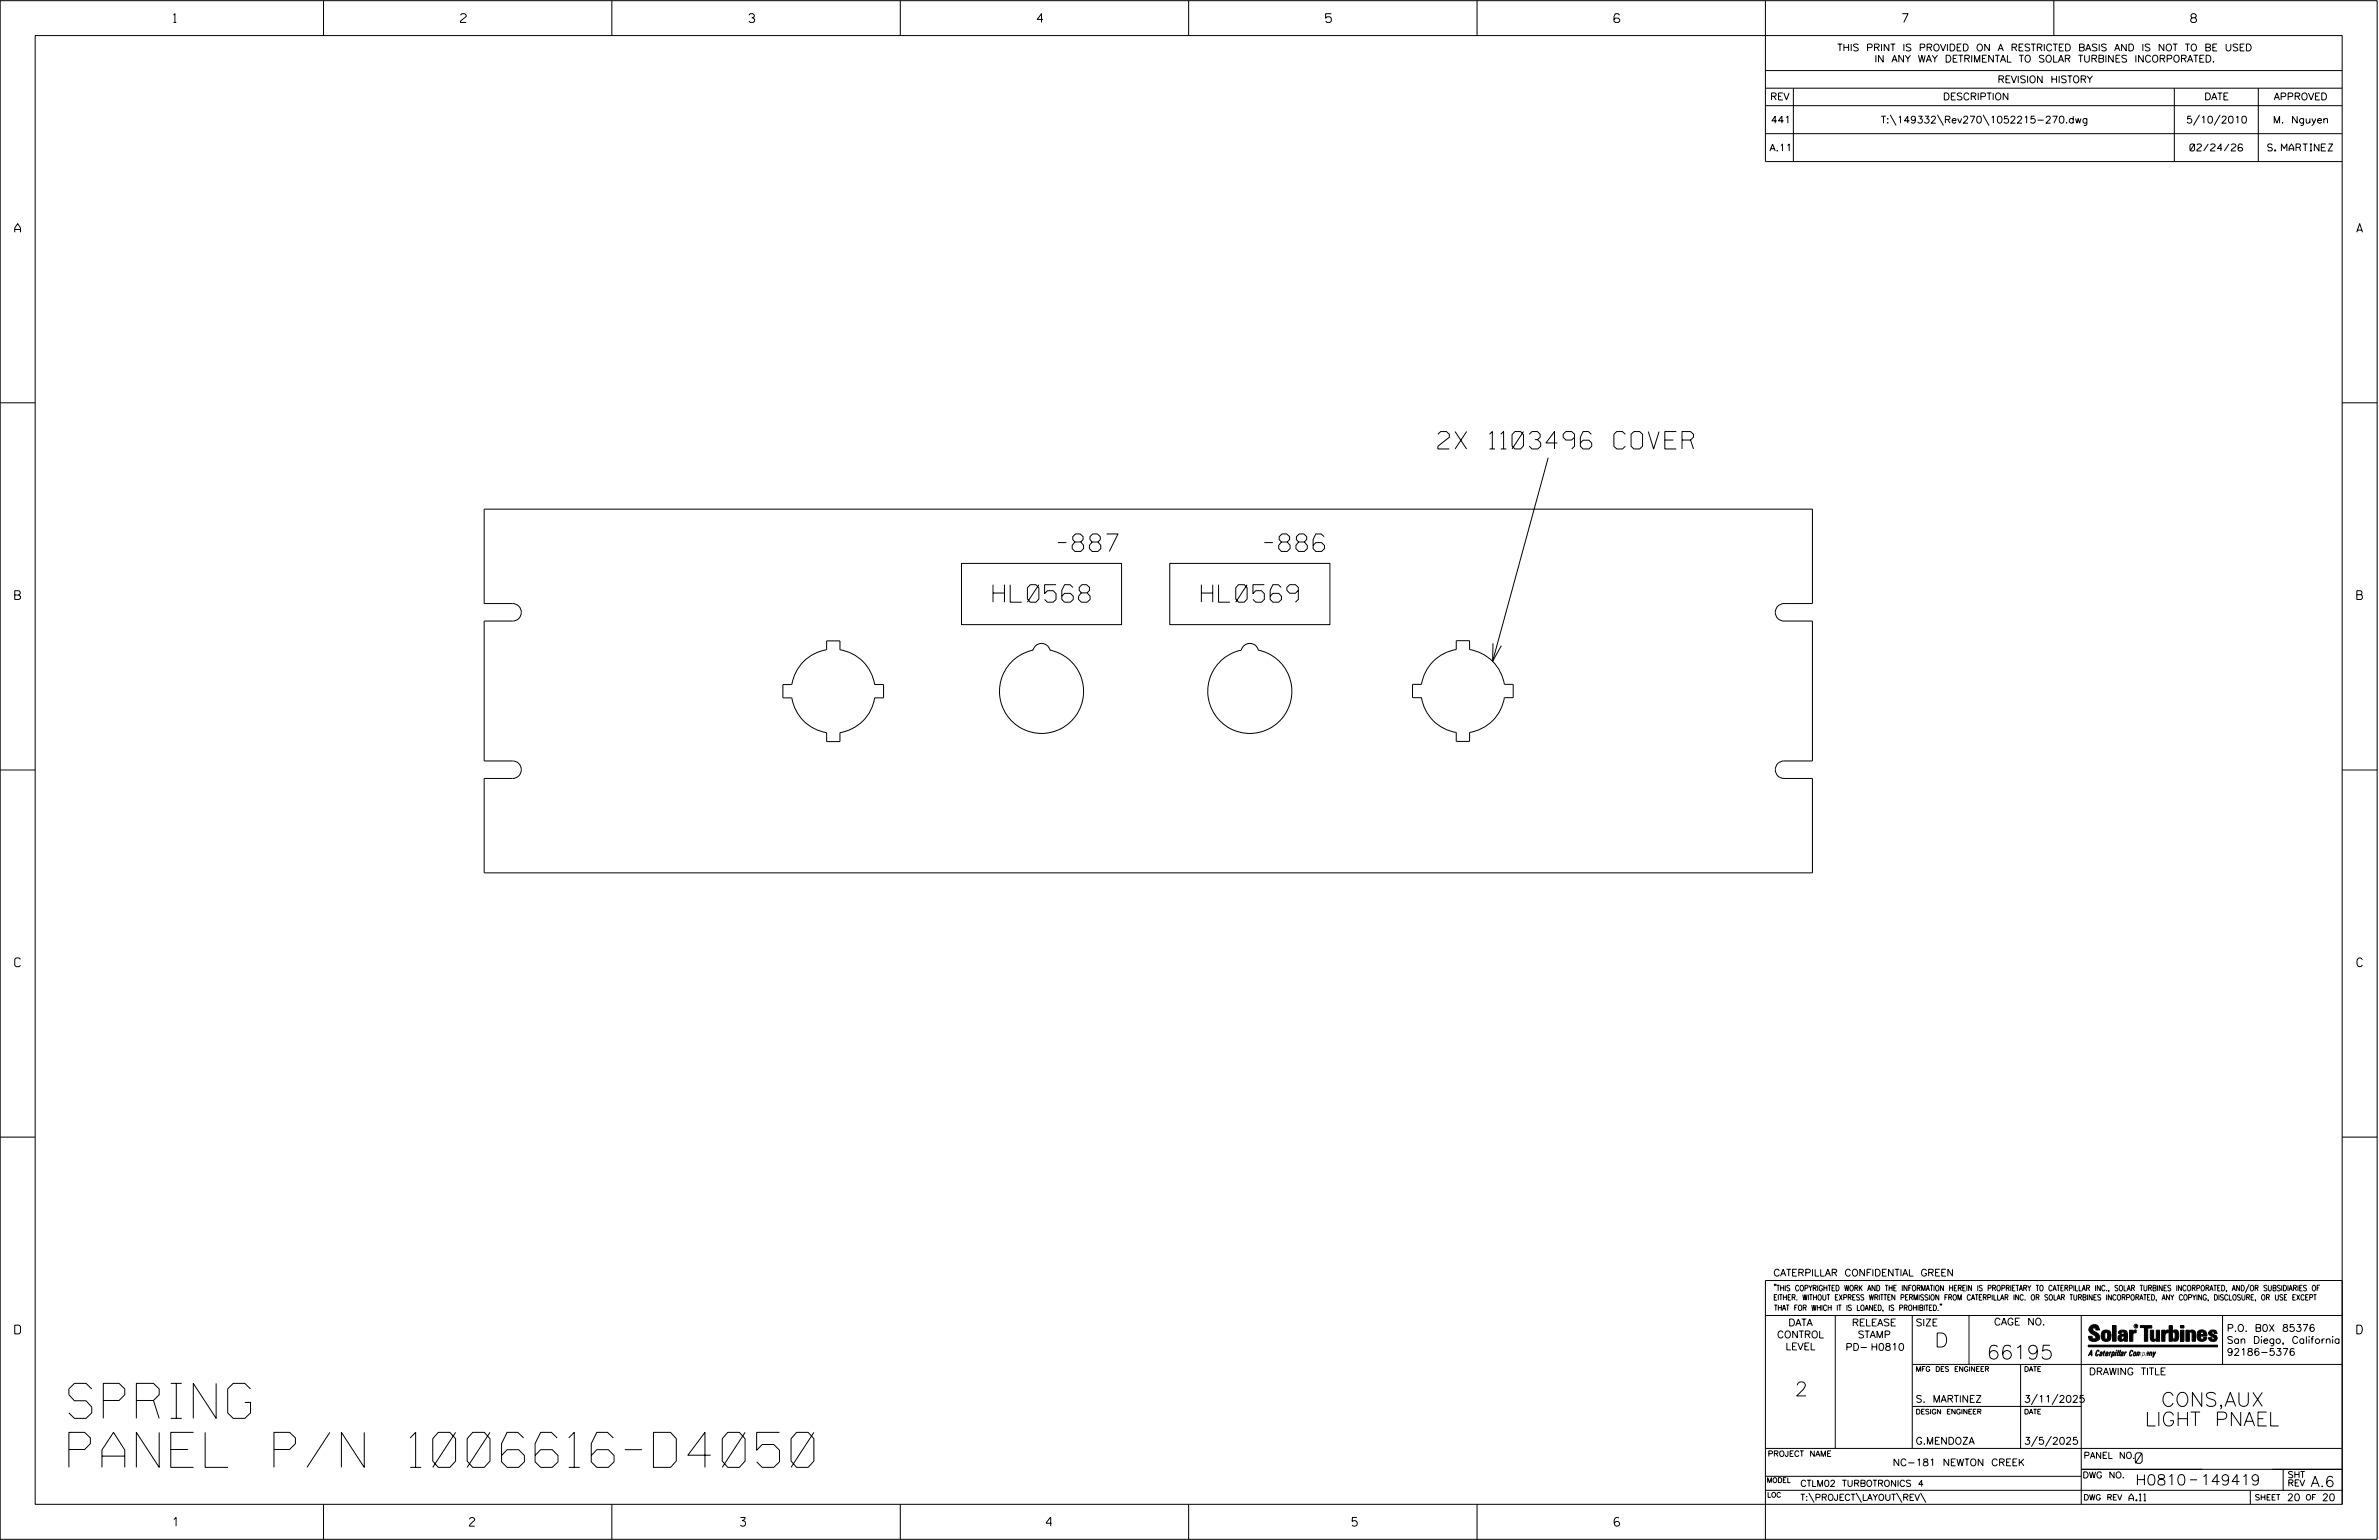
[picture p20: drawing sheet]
<svg xmlns="http://www.w3.org/2000/svg" width="864mm" height="559mm" viewBox="0 0 864 559" stroke-linecap="round" stroke-linejoin="round" font-family="sans-serif">
<defs><g id="words">
<g font-size="12.7">
<text x="25" y="514.7">SPRING</text>
<text x="25" y="532.4">PANEL P/N 1006616-D4050</text>
</g>
<g font-size="6.3">
<text x="522" y="162.9">2X 1103496 COVER</text>
<text x="384" y="200.1">-887</text>
<text x="459" y="200.1">-886</text>
<text x="360.5" y="218.5">HL0568</text>
<text x="436.1" y="218.5">HL0569</text>
</g>
<g font-size="5.1">
<text x="702.3" y="488.8">D</text>
<text x="721.2" y="493.2">66195</text>
<text x="651.5" y="506.5">2</text>
<text x="784.5" y="510.3">CONS,AUX</text>
<text x="778.6" y="517.4">LIGHT PNAEL</text>
</g>
<g font-size="3.8">
<text x="775.1" y="531">0</text>
<text x="775.2" y="538.9">H0810</text>
<text x="798.8" y="538.9">149419</text>
<text x="838.8" y="539.5">A.6</text>
</g>
<g font-size="3.2">
<text x="63" y="8.2">1</text>
<text x="167.2" y="8.2">2</text>
<text x="271.8" y="8.2">3</text>
<text x="376.5" y="8.2">4</text>
<text x="481.2" y="8.2">5</text>
<text x="690.6" y="8.2">7</text>
<text x="795.3" y="8.2">8</text>
<text x="5.4" y="84.3">A</text>
<text x="855.5" y="84.3">A</text>
<text x="5.4" y="217.5">B</text>
<text x="855.6" y="217.5">B</text>
<text x="5.4" y="350.8">C</text>
<text x="855.6" y="350.8">C</text>
<text x="5.4" y="484">D</text>
<text x="855.6" y="484">D</text>
<text x="62.8" y="553.8">1</text>
<text x="170.4" y="553.8">2</text>
<text x="268.8" y="553.8">3</text>
<text x="379.8" y="553.8">4</text>
<text x="490.8" y="553.8">5</text>
<text x="585.9" y="553.8">6</text>
</g>
<g font-size="2.5">
<text x="666.9" y="18.5">THIS PRINT IS PROVIDED ON A RESTRICTED BASIS AND IS NOT TO BE USED</text>
<text x="680.5" y="22.6">IN ANY WAY DETRIMENTAL TO SOLAR TURBINES INCORPORATED.</text>
<text x="725.1" y="30">REVISION HISTORY</text>
<text x="642.6" y="36.3">REV</text>
<text x="705.3" y="36.3">DESCRIPTION</text>
<text x="800.2" y="36.3">DATE</text>
<text x="825.4" y="36.3">APPROVED</text>
<text x="642.9" y="44.7">441</text>
<text x="682.8" y="44.7">T:\149332\Rev270\1052215-270.dwg</text>
<text x="793.6" y="44.7">5/10/2010</text>
<text x="825.1" y="44.7">M. Nguyen</text>
<text x="642.4" y="54.8">A.11</text>
<text x="795" y="54.8">02/24/26</text>
<text x="823.2" y="54.8">S. MARTINEZ</text>
<text x="643.8" y="463">CATERPILLAR CONFIDENTIAL GREEN</text>
<text x="645.1" y="485.5">CONTROL</text>
<text x="649.2" y="481.1">DATA</text>
<text x="672.3" y="481.1">RELEASE</text>
<text x="674.4" y="485.5">STAMP</text>
<text x="695.4" y="481.1">SIZE</text>
<text x="723.8" y="480.8">CAGE NO.</text>
<text x="808.4" y="483.1">P.O. B0X 85376</text>
<text x="648.2" y="489.8">LEVEL</text>
<text x="669.9" y="490">PD- H0810</text>
<text x="808.4" y="487.5">San Diego, California</text>
<text x="808.4" y="491.8">92186-5376</text>
<text x="758.3" y="498.9">DRAWING TITLE</text>
<text x="695.4" y="508.9">S. MARTINEZ</text>
<text x="734.8" y="508.9">3/11/2025</text>
<text x="695.4" y="524.1">G.MENDOZA</text>
<text x="734.8" y="524.1">3/5/2025</text>
<text x="687.1" y="531.9">NC-181 NEWTON CREEK</text>
<text x="772.8" y="544.6">A.11</text>
<text x="830.2" y="544.6">20</text>
<text x="842.9" y="544.6">20</text>
</g>
<g font-size="2.3">
<text x="756.4" y="529.2">PANEL NO.</text>
<text x="653.5" y="539.4">CTLM02 TURBOTRONICS 4</text>
<text x="756" y="536.3">DWG NO.</text>
<text x="830.4" y="539.3">REV</text>
<text x="830.4" y="536.2">SHT</text>
<text x="653.5" y="544.5">T:\PROJECT\LAYOUT\REV\</text>
</g>
<g font-size="2">
<text x="643.8" y="468.4">&quot;THIS COPYRIGHTED WORK AND THE INFORMATION HEREIN IS PROPRIETARY TO CATERPILLAR INC., SOLAR TURBINES INCORPORATED, AND/OR SUBSIDIARIES OF</text>
<text x="643.8" y="471.8">EITHER. WITHOUT EXPRESS WRITTEN PERMISSION FROM CATERPILLAR INC. OR SOLAR TURBINES INCORPORATED, ANY COPYING, DISCLOSURE, OR USE EXCEPT</text>
<text x="644" y="475.6">THAT FOR WHICH IT IS LOANED, IS PROHIBITED.&quot;</text>
<text x="641.7" y="528.5">PROJECT NAME</text>
<text x="756.3" y="544.3">DWG REV</text>
<text x="818.5" y="544.3">SHEET</text>
<text x="836.9" y="544.3">OF</text>
</g>
<g font-size="1.8">
<text x="695.4" y="497.6">MFG DES ENGINEER</text>
<text x="734.8" y="497.6">DATE</text>
<text x="695.4" y="513.1">DESIGN ENGINEER</text>
<text x="734.8" y="513.1">DATE</text>
<text x="641.3" y="538">MODEL</text>
<text x="641.5" y="543.3">LOC</text>
</g>
<text font-size=".9" x="775.1" y="481.7">R</text>
</g></defs>
<g fill="none" stroke="#000" stroke-width=".36">
<path d="M.1 .2h862.8v558.4h-862.8zM12.8 12.9h837.4v533h-837.4zM117.4 .2v12.7M222.1 .2v12.7M326.8 .2v12.7M431.5 .2v12.7M536.2 .2v12.7M587.9 5.5l-.5-.5h-1l-.5 1v1.7l.5 .4h1l.6-.4v-.6l-.6-.5h-1l-.5 .5M640.9 .2v58.4h209.3M745.6 .2v12.7M640.9 25.6h209.3M640.9 32h209.3"/>
<path d="M640.9 38.3h209.3M651 32v26.6M789.3 32v26.6M819.8 32v26.6M640.9 48.5h209.3M686.2 41.7l2.1 3.8M703.3 41.7l2.2 3.8M719.9 41.7l2.1 3.8M798.4 41.7l-2.1 3.8M805.9 41.7l-2.1 3.8M.1 146.2h12.7M850.2 146.2h12.7"/>
<path d="M562 166.1l-20.2 73.9M175.8 184.7h482.1v34.3h-10.3a3.2 3.2 0 0 0-3.1 3.2 3.2 3.2 0 0 0 3.1 3.2h10.3v50.7h-10.3a3.2 3.2 0 0 0-3.1 3.2 3.2 3.2 0 0 0 3.1 3.2h10.3v34.2h-482.1v-34.2h10.3a3.2 3.2 0 0 0 3.1-3.2 3.2 3.2 0 0 0-3.1-3.2h-10.3v-50.7h10.3a3.2 3.2 0 0 0 3.1-3.2 3.2 3.2 0 0 0-3.1-3.2h-10.3zM349 204.4h58.1v22.3h-58.1zM424.6 204.4h58.2v22.3h-58.2zM520.3 240a15.4 15.4 0 0 1 8.3-4.3v-3.2h4.9v3.2a15.2 15.2 0 0 1 12.6 12.6h3.2v4.9h-3.2a15.2 15.2 0 0 1-12.6 12.6v3.2h-4.9v-3.2a15.2 15.2 0 0 1-12.6-12.6h-3.2v-4.9h3.2a15.6 15.6 0 0 1 4.3-8.3zM542 233.4l-.2 6.6 3.2-5.7M291.7 240a15.4 15.4 0 0 1 8.4-4.2v-3.2h4.8v3.2a15.1 15.1 0 0 1 12.6 12.6h3.2v4.8h-3.2a15.1 15.1 0 0 1-12.6 12.7v3.2h-4.8v-3.2a15.2 15.2 0 0 1-12.7-12.7h-3.2v-4.8h3.2a15.6 15.6 0 0 1 4.3-8.4zM367.1 240.3a15.5 15.5 0 0 1 7.9-4.4 3.2 3.2 0 0 1 3.1-2.4 3.2 3.2 0 0 1 3.1 2.4 15.3 15.3 0 0 1 11 20.8 15.3 15.3 0 0 1-22.5 6.9 15.3 15.3 0 0 1-2.6-23.3zM442.7 240.2a15.4 15.4 0 0 1 7.9-4.3 3.2 3.2 0 0 1 3.1-2.4 3.2 3.2 0 0 1 3.1 2.4 15.3 15.3 0 0 1 11 20.8 15.3 15.3 0 0 1-22.5 6.9 15.3 15.3 0 0 1-2.6-23.4zM.1 279.4h12.7M850.2 279.4h12.7M.1 412.6h12.7"/>
<path d="M850.2 412.6h12.7M640.9 477.3h209.3M644.2 466.1l-.1 .4M644.7 466.1l-.2 .4M666.2 477.3v48.3M694.2 477.3v48.3M704.4 473.3l-.1 .4M704.8 473.3l-.1 .4M714.8 477.3v17.8M755.5 477.3v68.6M806.8 477.3v17.8M816.5 466l-1.4 3.1"/>
<path d="M850.2 464.6h-209.3v94M850.2 464.8v81.1M694.2 495.1h156M733.5 495.1v30.5M758.6 481.4a2.02 2.02 0 0 1 3.1-.1l.5 1.3h-1.3l-.2-.6-.4-.2-.6 .1-.1 .4 .4 .7a2.46 2.46 0 0 1 2.2 2.9 2.83 2.83 0 0 1-3.8 .3l-.3-1.3h1.3l.2 .7 .6 .3 .5-.2 .2-.5-.4-.6-1.9-1.2-.4-.9zM759.2 491.3h-.7l.7-1.2v1.9h.2l-.1-2.1-1.3 2.1 .5-.5h.7M761.3 490l.3-.2 .4 .3-.1 .3-.3-.4-.4 .3-.3 1.6h.4l.4-.5-.3 .6-.4 .1-.3-.4zM762.6 490.6l.5-.1-.1 1.4h-.9a.74 .74 0 0 1 .9-.8l-.3 .7-.5 .1 .2-.5 .6-.2v-.5l-.7 .2zM763 483.2a2.17 2.17 0 0 1 3.1 0l.3 1.4-.3 1.5a2.17 2.17 0 0 1-3.1 0l-.3-1.5zM763.6 490.5l.4-.4 .2 .6h-.3l-.3 .9 .2 .4-.3-.1zM764.1 483.7l.5-.4 .4 .3v2.2l-.4 .2-.5-.2zM764.6 491.1l.6 .2v-.7l-.4-.1-.4 .6-.1 .8h.6"/>
<path d="M764.6 491.1l-.1 .8h.4M764.6 482.6v.8M764.8 490.7l.4 .1v.3h-.6zM765 491.5l-.1 .4zM766 490.5l-.5 1.5zM766 490.8l.4-.3-.4 .4M766.9 481h1.3v5.7h-1.3zM767 490.8l.5 .1-.3 .8-.4 .2zM767.3 490.5h-.5l-.5 2M767.3 490.5a.8 .8 0 0 1 .2 1 .8 .8 0 0 1-.9 .4l-.1 .6M767.3 490.5l-.1 .2M768.1 490.5l-.4 1.5z"/>
<path d="M768.2 489.9h.3l-.1 .2h-.2zM769 489.9l-.5 2.1zM769.7 489.9l-.6 2.1zM770.1 491.4l.5-.3-.5 .8zM770.4 491.9h.1M770.6 491.1l.1-.4-.7 .2 .1-.3 .6-.1 .2 .3-.5 1.1M770.6 491.1a.74 .74 0 0 0-.8 .8h.6M771 484.8h-.7l-.3 .6 .4 .7 .5-.3 .1-2.4h-.8l-.1 .4h-1.2a1.71 1.71 0 0 1 1.8-1.3 1.71 1.71 0 0 1 1.6 1.4v2.8h-1.1l-.1-.6M771 484.2l-1.5 .1a1.41 1.41 0 0 0 0 2.4l.5 .1 1.1-.7M771.2 486.1h-.1M771.4 490.5l.1 .3 .4-.3-.9 1.5zM771.5 490.8h.1"/>
<path d="M773 482.7h1.2v.5l.5-.5 .7-.1v1h-.6l-.5 .4-.1 2.7h-1.2zM773.3 490.3l.6-.4 .4 .2-.1 .4-.3-.4a1.28 1.28 0 0 0-.5 1.8l.6-.4-.1 .4-.8 .1zM774.7 490.8l.5-.3a.88 .88 0 0 1 .2 .9 .88 .88 0 0 1-.7 .7l-.2-.2zM774.8 490.9h.5l-.3 1h-.3l-.2-.2zM775.2 490.5l-.1 .2M776.8 481h4.3v.9h-1.5v4.8h-1.3M776.8 490.6l-.8 .2v-.3l-.4 1.5 .8-1.3v1.3l.3-1.2M779.3 491.1h.4M779.6 490.5h.3l-.3 1.4M779.6 490.7h.2l-.1 .4M779.7 491.1l-.1 .4M779.7 491.1l-.4 .2"/>
<path d="M780.1 492l.4-1.5 .1 .3 .3-.3 .3 .2-.3 1.3v-1.3l-.7 1.3M780.6 482.7h1.2v2.7l.1 .4 .4 .3 .4-.7v-2.7h1.2l.1 4h-1.3v-.5l-1.1 .6-.7-.3-.3-.7zM781.6 492.5l1-2-.8 1.3-.2-1.3-.2 2M784.7 482.7h1.2v.5l.5-.5 .7-.1v1h-.5l-.6 .4-.1 2.7h-1.2zM787.4 481h1.2v2a1.4 1.4 0 0 1 2.2 .2l.1 1.4-.4 1.9-1.5 .1-.4-.5v-1l.5 .9 .5-.3v-2.1l-.5-.4-.5 .7v2.8h-1.2zM791.5 482.7h1.3v4h-1.3zM791.5 481h1.3v.9h-1.3zM793.5 482.7h1.3v.4l.7-.5 1.1 .2 .4 .6v3.3h-1.2l-.3-3.4-.7 .2v3.2h-1.3zM794.8 483.1h.1M797.7 483.2a1.92 1.92 0 0 1 2.4-.5 1.92 1.92 0 0 1 1 2.1h-2.3v.8l.6 .5 .5-.3v-.5h1.2a1.83 1.83 0 0 1-2.1 1.4 1.83 1.83 0 0 1-1.5-2.1zM798.8 484.2v.6M799.1 483.4h.6l.2 .8h-1.1z"/>
<path d="M804.6 482.9a1.84 1.84 0 0 0-2.9 .8 3.3 3.3 0 0 0 2.2 1.9l-.5 .5-.4-.3-.1-.4h-1.2l.1 .6a1.92 1.92 0 0 0 2.9 .4M804.9 483.8h-1.2l-.2-.6-.5 .1-.1 .3 .1 .3 1.8 .9M805.1 488.1h-47.1v.6h47.1M694.2 510.3h61.3M739.6 505.8l-2.2 3.9M747.1 505.8l-2.2 3.9M640.9 525.6h209.2M640.9 535.7h114.6M739.6 521.1l-2.2 3.8M744.7 521.1l-2.2 3.8M755.5 533.2h94.7M795 537h2.6"/>
<path d="M828.8 533.2v7.6M117.4 545.9v12.7M222.1 545.9v12.7M326.8 545.9v12.7M431.5 545.9v12.7M536.2 545.9v12.7M640.9 540.8h209.3M656.6 541.7l2 3.5M673.8 541.7l1.9 3.5M688.4 541.7l2 3.5M697.2 541.7l1.9 3.5M816.9 541v4.9"/>
<circle cx="775.4" cy="481.2" r=".69"/>
</g>
<g fill="#000">
<path d="M768.1 490.5l-.4 1.5zM768.2 489.9h.3l-.1 .2h-.2zM769 489.9l-.5 2.1zM769.7 489.9l-.6 2.1zM791.5 481h1.3v.9h-1.3zM791.5 482.7h1.3v4h-1.3zM758 488.1h47.1v.6h-47.1z"/>
<path d="M759.2 489.9l-1.2 2.1 .5-.5h.7v.5h.2zM759.2 490.1v1.2h-.7z" fill-rule="evenodd"/>
<path d="M758.6 481.4a2.02 2.02 0 0 1 3.1-.1l.5 1.3h-1.3l-.2-.6-.4-.2-.6 .1-.1 .4 .4 .7a2.46 2.46 0 0 1 2.2 2.9 2.83 2.83 0 0 1-3.8 .3l-.3-1.3h1.3l.2 .7 .6 .3 .5-.2 .2-.5-.4-.6-1.9-1.2-.4-.9z" fill-rule="evenodd"/>
<path d="M761.3 490l.3-.2 .4 .3-.1 .3-.3-.4-.4 .3-.3 1.6h.4l.4-.5-.3 .6-.4 .1-.3-.4z" fill-rule="evenodd"/>
<path d="M762.6 490.6l.5-.1-.1 1.4h-.9a.74 .74 0 0 1 .9-.8l-.6 .3-.2 .5 .5-.1 .3-.6v-.5l-.7 .2z" fill-rule="evenodd"/>
<path d="M763.6 490.5l.4-.4 .2 .6h-.3l-.3 .9 .2 .4-.3-.1z" fill-rule="evenodd"/>
<path d="M764.8 490.5l.5 .3-.1 .5h-.6l.6-.2v-.3l-.4-.1-.3 1.2h.4l.3-.4-.6 .6-.3-.2v-.4z" fill-rule="evenodd"/>
<path d="M763 483.2a2.17 2.17 0 0 1 3.1 0l.3 1.4-.3 1.5a2.17 2.17 0 0 1-3.1 0l-.3-1.5zM764.1 483.7v2.1l.5 .2 .4-.2v-2.2l-.4-.3z" fill-rule="evenodd"/>
<path d="M766 490.5v.3l.4-.1-.4 .2-.5 1.1z" fill-rule="evenodd"/>
<path d="M766.8 490.5l-.5 2 .3-.6a.71 .71 0 0 0 .9-.5 .71 .71 0 0 0-.4-.9zM767 490.8l.5 .1-.3 .8-.4 .2z" fill-rule="evenodd"/>
<path d="M766.9 481h1.3v5.7h-1.3z" fill-rule="evenodd"/>
<path d="M770.1 490.6l.6-.1 .2 .3-.4 1.2-.5 .1-.2-.5 .3-.5h.5l-.7 .5v.3l.4-.1 .4-.9-.5-.2-.2 .2z" fill-rule="evenodd"/>
<path d="M769.4 482.8l-.5 1h1.2l.1-.4h.8v.8l-1.5 .1a1.41 1.41 0 0 0 0 2.4l.5 .1 1.1-.7 .1 .6h1.1v-2.8a1.79 1.79 0 0 0-2.4-1.2zM770.3 484.8h.7l-.1 1-.5 .3-.4-.7z" fill-rule="evenodd"/>
<path d="M771.4 490.5l.1 .3 .4-.3-.9 1.5z" fill-rule="evenodd"/>
<path d="M773 482.7h1.2v.5l.5-.5 .7-.1v1h-.6l-.5 .4-.1 2.7h-1.2z" fill-rule="evenodd"/>
<path d="M773.3 490.3l.6-.4 .4 .2-.1 .4-.3-.4a1.28 1.28 0 0 0-.5 1.8l.6-.4-.3 .5h-.6z" fill-rule="evenodd"/>
<path d="M774.7 490.8l-.2 1.1h.7a.96 .96 0 0 0 0-1.4zM774.8 490.9h.5l-.1 .6-.5 .4-.2-.2z" fill-rule="evenodd"/>
<path d="M776 490.5v.3l.4-.3 .2 .3 .7-.2-.3 1.4v-1.3l-.6 1.3v-1.3l-.8 1.3z" fill-rule="evenodd"/>
<path d="M776.8 481h4.3v.9h-1.5v4.8h-1.3v-4.8h-1.5z" fill-rule="evenodd"/>
<path d="M777.9 490.5l-.5 2 .3-.6a.71 .71 0 0 0 .9-.5 .71 .71 0 0 0-.4-.9zM778.1 490.8l.3-.1 .1 .4-.5 .8-.2-.5z" fill-rule="evenodd"/>
<path d="M779.3 490.6l.6-.1-.3 1.5-.7-.1a.67 .67 0 0 1 .8-.8l-.6 .3-.1 .5 .4-.1 .4-.9-.4-.2-.3 .2z" fill-rule="evenodd"/>
<path d="M780.5 490.5l.1 .3 .3-.3 .3 .2-.3 1.3v-1.3l-.8 1.3z" fill-rule="evenodd"/>
<path d="M780.6 482.7h1.2v2.7l.1 .4 .4 .3 .4-.7v-2.7h1.2l.1 4h-1.3v-.5l-1.1 .6-.7-.3-.3-.7z" fill-rule="evenodd"/>
<path d="M781.6 490.5l.2 1.3 .8-1.3-1.2 2z" fill-rule="evenodd"/>
<path d="M784.7 482.7h1.2v.5l.5-.5 .7-.1v1h-.5l-.6 .4-.1 2.7h-1.2z" fill-rule="evenodd"/>
<path d="M787.4 481h1.2v2a1.4 1.4 0 0 1 2.2 .2l.1 1.4-.4 1.9-1.5 .1-.4-.5v-1l.5 .9 .5-.3v-2.1l-.5-.4-.5 .7v2.8h-1.2z" fill-rule="evenodd"/>
<path d="M793.5 482.7h1.3v.4a1.29 1.29 0 0 1 2.2 .3v3.3h-1.2l-.3-3.4-.7 .2v3.2h-1.3z" fill-rule="evenodd"/>
<path d="M797.7 483.2a1.92 1.92 0 0 1 2.4-.5 1.92 1.92 0 0 1 1 2.1h-2.3v.8l.6 .5 .5-.3v-.5h1.2a1.83 1.83 0 0 1-2.1 1.4 1.83 1.83 0 0 1-1.5-2.1zM799.1 483.4l-.3 .8h1.1l-.2-.8z" fill-rule="evenodd"/>
<path d="M801.9 483.2a1.94 1.94 0 0 1 3 .1v.5h-1.2l-.2-.6-.5 .1-.1 .3 .1 .3 1.8 .9a1.2 1.2 0 0 1 .1 1.3 1.2 1.2 0 0 1-1.2 .7l-1.6-.4-.4-1h1.2l.1 .4 .4 .3 .5-.5a3.3 3.3 0 0 1-2.2-1.9z" fill-rule="evenodd"/>
<circle cx="761.4" cy="492" r=".07"/>
<circle cx="762.2" cy="485.1" r=".07"/>
<circle cx="769.3" cy="492" r=".07"/>
<circle cx="773.1" cy="486.7" r=".07"/>
<circle cx="791.5" cy="486.7" r=".07"/>
<circle cx="791.5" cy="481" r=".07"/>
<circle cx="794.8" cy="486.7" r=".07"/>
</g>
<use href="#words"/>
</svg>
